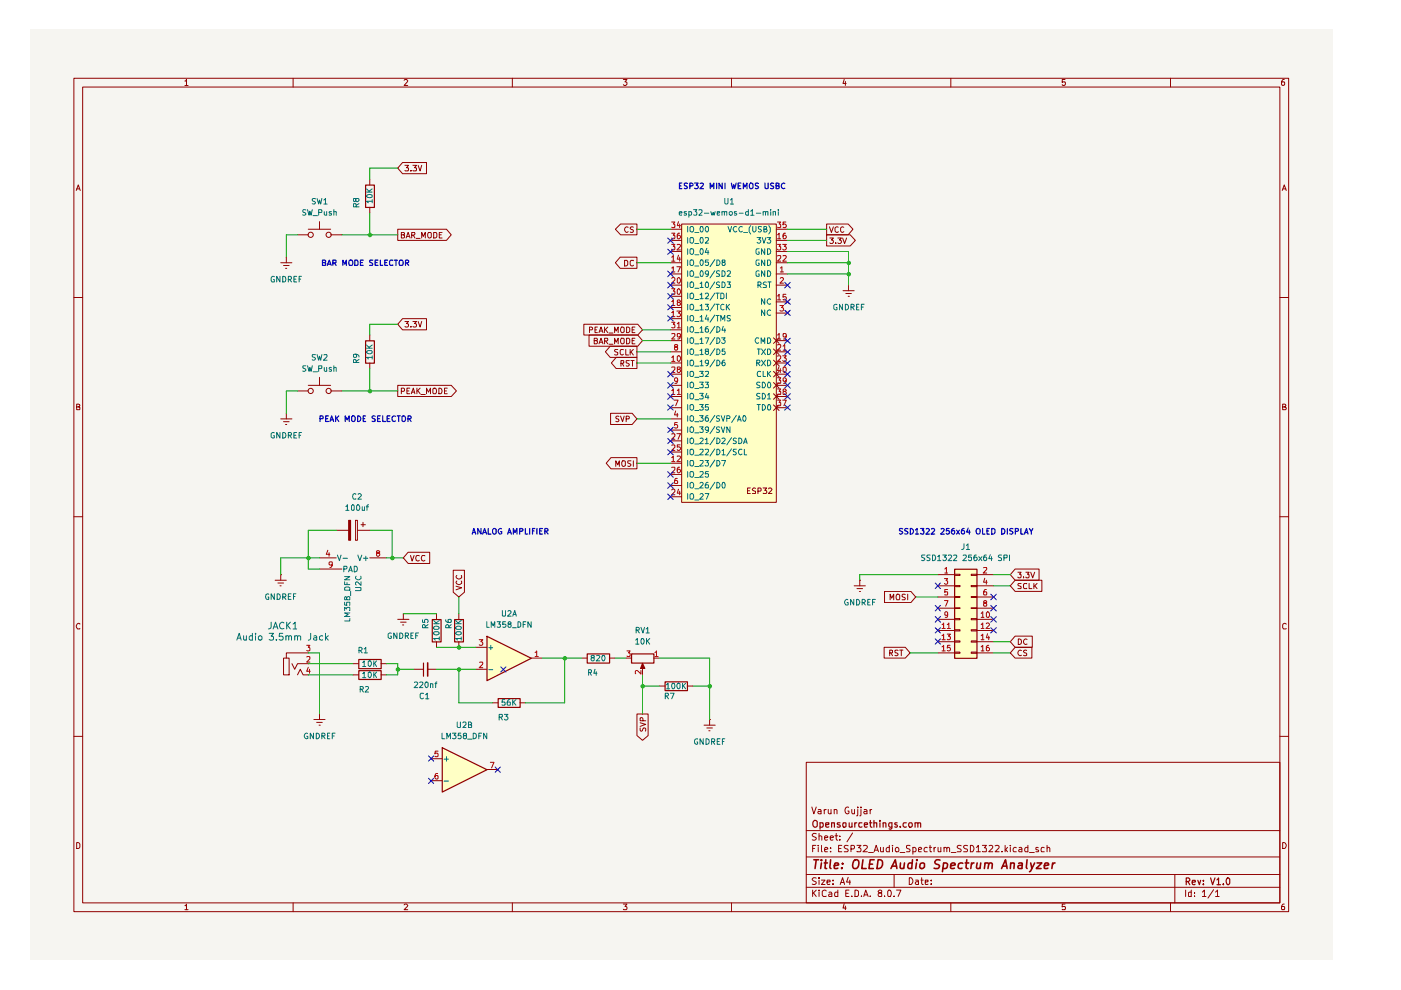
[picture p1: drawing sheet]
<svg xmlns="http://www.w3.org/2000/svg" width="297mm" height="210mm" viewBox="0 0 297 210" stroke-linecap="round" stroke-linejoin="round" font-family="sans-serif">
<path d="M6.3 6.4h276.2v197.1h-276.2z" fill="#f6f5f1"/>
<g fill="none" stroke="#900000" stroke-width=".21">
<path d="M15.7 16.6h257.5v176.7h-257.5zM17.5 18.5h253.9v172.9h-253.9zM39.2 17.2h.2l.1-.4v1.3M39.2 18.1h.7M62.1 16.6v1.9M85.7 17l.2-.2h.3l.2 .3-.7 1h.7M108.6 16.6v1.9M132.2 16.8h.7l-.4 .6 .4 .1v.4l-.2 .2h-.4l-.1-.2M155.1 16.6v1.9M179 16.8l-.3 .9h.7M179.2 17.3v.8M201.6 16.6v1.9"/>
<path d="M225.8 16.8h-.6v.6h.6l.1 .1-.1 .5-.4 .1-.2-.2M248.2 16.6v1.9M272.3 16.8h-.3a.93 .93 0 0 0-.2 1.2h.5l.1-.5-.1-.1h-.5l-.1 .1M16.2 40.4l.4-1.2 .4 1.2M16.3 40h.5M271.9 40.4l.4-1.2 .4 1.2M272 40h.6M15.7 63.1h1.8M271.4 63.1h1.8M16.3 86.3h.4l.2-.3-.1-.2-.5-.1v1.2h.5l.1-.5-.2-.1M271.9 86.3l.6-.1v-.4l-.6-.1v1.2h.6l.2-.4-.3-.2M15.7 109.6h1.8"/>
<path d="M271.4 109.6h1.8M16.9 132.3l-.1-.1a.66 .66 0 0 0-.6 .4 .66 .66 0 0 0 .2 .7h.5M272.7 132.3l-.4-.1-.4 .3v.6l.2 .2h.6M15.7 156.1h1.8M271.4 156.1h1.8M16.3 178.6h.3l.3 .4v.6l-.3 .3h-.3zM170.9 161.6h100.5v29.8h-100.5zM170.9 176.1h100.5M172.1 171.1l.5 1.5 .5-1.5M172.3 179.9h.4M173 179.2h-.7v1.4M173.1 176.8l-.6-.1-.3 .3 .1 .3 .7 .2 .1 .2a.51 .51 0 0 1-.4 .4 .51 .51 0 0 1-.5 0"/>
<path d="M173.5 179.2v.1M173.5 171.7l.4-.1 .2 .2v.8M173.5 179.7v.9M173.7 177.3l.3-.1 .2 .2v.7M173.7 176.7v1.4M174.1 172h-.6l-.1 .2 .3 .4 .4-.1M174.2 179.2v1.2l.1 .2M174.8 171.6v1M174.8 177.6l.7-.1-.1-.2-.4-.1-.2 .2 .1 .7h.5M175.2 171.6l-.4 .3M175.6 171.6v.7a.36 .36 0 0 0 .6 .2v-.1M176 177.6l.7-.1-.1-.2-.4-.1-.2 .2 .1 .7h.5"/>
<path d="M176.1 179.7v.2M176.2 171.6v1M176.9 171.7l.4-.1 .2 .2v.8M176.9 171.6v1M177 177.2h.6M177.3 176.7v1.2l.3 .2M177.8 179.9h.5M178.1 178v.1M178.1 177.3v.1M178.5 179.2h-.7v1.4h.7M179.8 179.3h-.7l-.1 .4 .2 .2 .5 .1 .1 .3-.1 .3h-.7M179.9 171.2a.65 .65 0 0 0-.8 .6 .65 .65 0 0 0 .8 .7l.1-.5h-.3"/>
<path d="M180.6 171.6l.1 .9 .3 .1 .2-.2M180.8 176.6l-1.2 1.9M181.2 171.6v1M181.7 179.2h.8l-.5 .5h.3l.2 .3v.5h-.8M181.9 171.6v1.2l-.3 .2M181.9 171.1v.2M182.5 171.6v1.2l-.2 .2M182.5 171.1v.2M183 179.3h.8l.1 .4-.9 .9h.9M183.2 171.7l.4-.1 .2 .2v.8M183.8 172h-.6l-.1 .2 .2 .4 .5-.1M184.5 171.6v1"/>
<path d="M184.8 171.6l-.3 .1v.2M186.7 179.7l.1 .9 .5-.1M187.3 179.7v.9M188.6 179.2v1.4h-.6l-.1-.3 .1-.5 .2-.1h.4M189.2 179.2v.1M189.2 179.7v.9M193 179.3h-.8v.4l.6 .3 .2 .3-.2 .3h-.6M193.5 179.7h.5a.59 .59 0 0 1 .1 .9h-.6M193.5 179.7v1.4M196.6 179.7h-.4a.59 .59 0 0 0-.1 .9h.5M197 179.7h.5M197.2 179.2v1.2l.1 .2h.2"/>
<path d="M198 179.7v.9M198.4 179.7l-.4 .1v.2M198.9 179.7l.1 .9 .5-.1M199.5 179.7v.9M200.2 179.8v-.1a.36 .36 0 0 1 .5 .2v.7M200.2 179.7v.9M200.7 179.9l.2-.2h.4v.9M203.8 179.3h-.8l-.1 .4 .7 .3 .2 .3-.2 .3h-.7M205.1 179.3h-.7l-.1 .4 .3 .2 .4 .1 .1 .3-.1 .3h-.7M205.7 179.2a.76 .76 0 0 1 .8 .5 .76 .76 0 0 1-.3 .9h-.5zM207 179.7l.4-.5v1.4M208.3 179.2h.8l-.4 .5 .4 .2v.6h-.8"/>
<path d="M209.7 179.3l.5-.1a.36 .36 0 0 1 .2 .6l-.8 .8h.9M211 179.3l.6-.1 .2 .3v.3l-.8 .8h.8M213.1 179.2v1.4M213.6 179.7l-.5 .6M214.2 179.2v.1M214.2 179.7v.9M215.5 179.7h-.4a.59 .59 0 0 0-.1 .9h.5M216.1 179.7h.4l.2 .2v.7h-.6l-.1-.3 .7-.3M217.9 179.2v1.4l-.6-.1a.6 .6 0 0 1 .2-.8h.4M220.1 179.7h-.5v.4l.6 .2-.1 .3h-.5M221.4 179.7h-.4l-.3 .3 .1 .6h.6M222 179.8l.2-.1h.3l.1 .9"/>
<path d="M222 179.2v1.4M271.9 178.6a.65 .65 0 0 1 .8 .7 .65 .65 0 0 1-.8 .6zM39.2 192h.2l.1-.3v1.2M39.2 192.9h.7M62.1 191.4v1.9M85.7 191.9l.2-.2h.3l.2 .2-.7 1h.7M108.6 191.4v1.9M132.2 191.7h.7l-.4 .5 .4 .2v.3l-.1 .2-.6-.1M155.1 191.4v1.9M170.9 188.1h100.5M170.9 185.4h100.5M170.9 181.7h100.5"/>
<path d="M172.3 188.7v1.4M172.5 189.3l.6 .8M173.1 186.2l-.6-.1-.3 .3 .3 .4 .6 .3a.51 .51 0 0 1-.4 .4 .51 .51 0 0 1-.5 0M173.1 188.7l-.8 .8M173.7 188.7v.2M173.7 186.1v.2M173.7 186.6v.9M173.7 189.1v1M174.2 186.6h.7l-.7 .9h.7M174.8 180.2l.7-.2-.1-.3h-.4l-.2 .2 .1 .7h.5M175.2 188.9l-.4-.2-.5 .4 .1 .8 .2 .2 .6-.1M175.3 187l.7-.1-.1-.3h-.5l-.1 .2 .1 .7h.5"/>
<path d="M175.8 189.2l.4-.1 .2 .3v.7h-.6l-.1-.4 .7-.2M176.1 180.5v.1M176.6 187.4v.1M176.6 186.6v.2M177.6 188.7v1.4h-.6v-.9h.6M178.1 187.5l.5-1.4 .5 1.4M178.3 187.1h.6M179 191.6l-.3 .9h.7M179.2 192.1v.8M179.3 189.4h.5M179.8 186l-.3 1h.8M180 188.7h-.7v1.4h.7"/>
<path d="M180.2 186.6v.9M180.4 180h.5l.2-.2a.36 .36 0 0 0-.2-.6h-.5v1.4M180.6 190v.1M181.3 188.7h.3l.4 .4v.6l-.2 .4h-.5zM182.6 190v.1M183.1 190.1l.5-1.4 .5 1.4M183.2 189.7h.7M184.1 180.8h1.1M184.5 190v.1M185.3 180.6l.5-1.4 .5 1.4M185.4 180.3h.7M186.4 189.3l-.2-.3 .2-.3 .5 .1v.3l-.7 .5 .2 .5h.5v-.6l-.2-.2"/>
<path d="M187.5 190v.1M188.2 189l.3-.3a.78 .78 0 0 1 .6 .6 .78 .78 0 0 1-.3 .8l-.5-.1zM189.6 190v.1M189.6 185.4v2.7M190.1 188.7h.9l-.6 1.4M190.8 180.8h1.1M192.8 186.1a.72 .72 0 0 1 .8 .7 .72 .72 0 0 1-.8 .7zM194.1 186.6h.5l.1 .9M194.7 186.9h-.4l-.2 .3 .2 .3h.4M194.7 180.2l.7-.2-.2-.3h-.4l-.1 .7 .1 .2h.5M195.2 186.6h.5M195.4 186.1v1.2l.3 .2"/>
<path d="M196.2 187l.6-.1v-.3h-.6v.9h.6M197.4 187.4v.1M197.4 186.6v.2M201.6 191.4v1.9M201.7 180.8h1M207 180.6h.9M212.4 180.5v.1M213.2 180.1l.4 .5M218.3 180.8h1M225.8 191.7h-.6v.6l.6-.1 .1 .2-.1 .5-.6-.1M248.2 191.4v1.9M249.1 185.4v6"/>
<path d="M251.4 188.7v1.4M252.6 188.7v1.4h-.5l-.1-.8 .2-.2 .4 .1M253.2 190v.1M253.2 189.2v.2M254.9 189.1l.5-.4v1.4M254.9 190.1h.8M257.3 188.6l-1.2 1.8M257.7 189.1l.4-.4v1.4M257.7 190.1h.8M272.3 191.7h-.3a.93 .93 0 0 0-.2 1.2h.5l.1-.5-.1-.2h-.5l-.1 .2"/>
<circle cx="190.2" cy="180.2" r=".44"/>
</g>
<g fill="none" stroke="#900000" stroke-width=".25">
<path d="M172.7 173.9l.6 .3v.9l-.6 .3a.89 .89 0 0 1 0-1.5zM173.9 175.3h.6v-.8h-.6v1.3M175 174.9l.7-.1v-.3h-.6l-.1 .1 .1 .7h.6M176.3 174.5h.6v.9M176.3 174.5v.9M178.1 174.5h-.5l-.1 .1 .6 .4v.3h-.6M178.8 174.5h.6v.7l-.3 .2-.4-.3zM180 174.5v.8l.4 .1 .2-.2M180.6 174.5v.9M181.2 174.5v.9M181.7 174.5h-.3l-.2 .2M182.8 174.5h-.6l-.1 .2 .1 .6h.6"/>
<path d="M183.3 174.9l.6-.1v-.3h-.6v.1v.7h.6M184.4 174.5h.5M184.5 173.9v1.2l.4 .3M185.3 174.5h.6v.9M185.3 173.9v1.5M186.6 173.9v.2M186.6 174.5v.9M187.2 174.5h.5l.1 .9M187.2 174.5v.9M189.1 175.3l-.4 .1-.3-.3 .2-.6h.5v1.1l-.3 .2-.3-.1M190.2 174.5h-.4l-.1 .1 .2 .3 .3 .1v.3h-.5M190.9 175.2v.2"/>
<path d="M192.2 174.5h-.6l-.1 .2v.4l.2 .3 .5-.1M192.7 174.5h.6l.1 .6-.2 .3h-.3l-.2-.3zM194 174.5h.5l.1 .9M194 174.5v.9M194.6 174.6l.1-.1h.4l.1 .9M251.5 186.9h.5l.3-.3v-.2l-.3-.3h-.5v1.5M251.8 186.9l.5 .7M252.8 187.1l.6-.1v-.4h-.5l-.1 .2 .1 .7h.5M254 186.6l.3 1 .3-1M255.1 187.4v.2M255.1 186.6v.2M256.7 186.1l.4 1.5 .5-1.5"/>
<path d="M258 186.6l.4-.5v1.5M258 187.6h.8M259.4 187.4v.2M260.1 186.2l.4-.1 .2 .3v.8l-.2 .4a.84 .84 0 0 1-.4-1.4z"/>
</g>
<g fill="none" stroke="#900000" stroke-width=".34">
<path d="M172.6 182.3h1M173.1 182.3l-.3 1.8M174.2 182.3v.2M174.2 183l-.2 1.1M174.8 183h.6M175.1 182.3l-.2 1.8h.4M176.1 182.3l-.2 1.6 .3 .2M176.9 183.6l.9-.2-.1-.4h-.7l-.1 .9 .1 .2h.6M178.5 184v.1M178.6 183v.2M181 182.5a.6 .6 0 0 1 1 0 1.3 1.3 0 0 1-.5 1.6h-.6a1.42 1.42 0 0 1 .1-1.6zM183 182.3l-.3 1.8h.9"/>
<path d="M184.3 183.2h.7M185.3 182.3h-.8l-.3 1.8h1M186.2 182.3h.4a1 1 0 0 1 .5 1.2 1 1 0 0 1-1.2 .6zM188.9 184.1l.9-1.8 .4 1.8M189.1 183.6h1M190.9 183v1.1h.4l.3-.1M191.8 183l-.2 1.1M193.4 183h-.7l-.3 .8 .3 .3h.6M193.5 182.3l-.2 1.8M194.3 183l-.2 1.1M194.4 182.3v.2M195.2 183.1l.3-.1 .5 .1v.7l-.3 .3h-.4l-.2-.1z"/>
<path d="M199.3 182.4l-.7-.1-.4 .4 .2 .4 .7 .4 .1 .1-.1 .4-.3 .1h-.8M200.1 183h.5l.2 .1v.7l-.4 .3h-.5M200.1 183l-.3 1.8M201.6 183.6l.9-.2-.1-.4a.6 .6 0 0 0-.8 .2v.9h.8M204.1 183a.65 .65 0 0 0-.9 .3v.7l.3 .1h.5M204.6 183h.8M205 182.3l-.2 1.6 .4 .2M206 183l-.2 1.1M206.5 183h-.3l-.2 .3M207.2 183l-.1 1.1h.4l.4-.1M207.9 183l-.1 1.1M208.8 183.1l.1-.1a.48 .48 0 0 1 .7 .2l-.1 .9"/>
<path d="M208.9 183l-.2 1.1M209.6 183.2l.3-.2h.4v1.1M212.3 184.1l.9-1.8 .3 1.8M212.6 183.6h.8M214.3 183.1l.3-.1h.5l-.1 1.1M214.3 183l-.1 1.1M216 183h.7v1.1M216.7 183.4l-.8 .2a.36 .36 0 0 0 .2 .5h.6M217.8 182.3l-.2 1.6 .2 .2M218.5 183l.3 1.1M219.4 183l-.9 1.7-.2 .1M219.9 183h1l-1.2 1.1h1"/>
<path d="M221.4 183.6l.9-.2-.1-.4h-.6l-.2 .9 .2 .2h.6M223.2 183l-.2 1.1M223.7 183h-.3l-.2 .3"/>
</g>
<g fill="#ffffc5">
<path d="M144.5 47.5h20.1v59h-20.1z"/>
<path d="M202.4 120.7h4.7v18.8h-4.7z"/>
<path d="M103.2 134.9l9.4 4.6-9.4 4.8z"/>
<path d="M93.7 158.5l9.5 4.7-9.5 4.7z"/>
</g>
<path d="M76.1 139.8h4.7v2h-4.7zM202.4 120.7h4.7v18.9h-4.7zM76.1 142.2h4.7v1.9h-4.7zM141 144.6h4.8v1.8h-4.8z" fill="none" stroke="#900000" stroke-width=".25"/>
<g fill="none" stroke="#900000" stroke-width=".21">
<path d="M130.5 48.6l1.1-1.1h3.4v2.3h-3.4zM131.5 54.5h3.5v2.4h-3.5l-1-1.2zM132.4 55.2h.5l.2 .3v.5l-.3 .4h-.4zM133.2 48.2h-.5l-.3 .4 .3 .6 .2 .1 .3-.2M134.3 48.2l-.4-.1-.3 .2 .3 .4 .4 .2v.2l-.2 .2-.5-.1M134.3 55.3l-.5-.1-.2 .3 .1 .7 .2 .2 .4-.2M142.2 58.1h2.3M142.2 55.7h2.3M142.2 51h2.3M142.2 53.3h2.3M142.2 48.6h2.3M144.5 47.5h20.1v59h-20.1z"/>
<path d="M164.6 58.1h2.4M164.6 55.7h2.4M164.6 51h2.4M164.6 53.3h2.4M164.6 48.6h2.4M175.3 47.5h4.5l1 1.1-1 1.2h-4.5zM175.3 49.8h5l1.1 1.2-1.1 1.2h-5zM175.9 48.1l.4 1.2 .4-1.2M175.9 50.5h.8l-.4 .4 .3 .1 .1 .4-.3 .2h-.3l-.2-.1M177.2 51.5v.1M177.6 50.5h.8l-.4 .4 .3 .1 .1 .4-.3 .2h-.3l-.2-.1M177.7 48.2a.45 .45 0 0 0-.7 .1l.1 .8 .3 .2 .3-.2"/>
<path d="M178.6 50.5l.5 1.1 .4-1.1M178.9 48.2l-.3-.1-.4 .2 .1 .8 .3 .2 .3-.2M123.8 68.7h11.4l1 1.2-1 1.1h-11.4zM124.9 71h10.3l1 1.2-1 1.2h-10.3zM125 69.9h.5l.1-.1v-.4l-.6-.1v1.2M126 72.2h.5l.2-.3-.2-.2h-.5v1.2h.5l.2-.2v-.3l-.3-.2M126.2 69.9h.3M126.7 69.3h-.5v1.2h.5M127 72.9l.4-1.2 .4 1.2M127 70.5l.4-1.2 .4 1.2M127.2 72.6h.5M127.2 70.2h.5"/>
<path d="M128.2 72.3l.6-.1v-.5h-.6v1.2M128.2 69.3v1.2M128.4 69.8l.5 .7M128.4 72.3l.5 .6M128.9 69.3l-.7 .7M129.1 73h.9M129.1 70.6h.9M129.4 73.4h5.6v2.4h-5.6l-1-1.2zM130.3 72.9v-1.2l.3 .9 .5-.9v1.2M130.3 70.5v-1.2l.3 .9 .5-.9v1.2M130.6 75.8h4.4v2.3h-4.4l-1-1.1zM131 74.1h-.5l-.2 .2 .2 .3 .5 .2v.3l-.2 .2-.5-.1"/>
<path d="M131.7 77h.5v-.5h-.5v1.1M131.7 71.7h.5l.1 .2v.8l-.5 .2a.86 .86 0 0 1-.1-1.2zM131.8 69.3l.5 .2v.9l-.5 .1a.78 .78 0 0 1 0-1.2zM131.9 77l.3 .6M132.2 74.2l-.5-.1-.2 .2 .1 .8 .2 .2 .4-.2M132.7 74.1v1.2h.6M132.8 71.7h.5l.2 .3v.6l-.3 .3h-.4zM132.8 69.3h.4l.3 .3v.7l-.3 .2h-.4zM133.4 76.5h-.6v.4l.6 .4-.2 .3h-.4M133.6 74.1v1.2M133.8 74.6l.5 .7M133.8 76.5h.7"/>
<path d="M134 72.2h.5M134 69.9h.5M134.1 76.5v1.1M134.3 74.1l-.7 .7M134.6 71.7h-.6v1.2h.6M134.6 69.3h-.6v1.2h.6M142.2 62.8h2.3M142.2 60.5h2.3M142.2 77h2.3M142.2 67.6h2.3M142.2 65.2h2.3M142.2 72.2h2.3"/>
<path d="M142.2 74.6h2.3M142.2 79.3h2.3M142.2 69.9h2.3M164 71.6l1.2 1.2M164 74l1.2 1.2M164 76.4l1.2 1.2M164 78.7l1.2 1.2M164.6 60.5h2.4M164.6 66.4h2.4M164.6 77h2.4M164.6 64h2.4M164.6 72.2h2.4"/>
<path d="M164.6 74.6h2.4M164.6 79.3h2.4M165.2 71.6l-1.2 1.2M165.2 74l-1.2 1.2M165.2 76.4l-1.2 1.2M165.2 78.7l-1.2 1.2M166.6 66l.7 .7M166.6 63.7l.7 .6M167.3 66l-.7 .7M167.3 63.7l-.7 .6M178.7 61.6h2.4M179.3 62.2h1.2"/>
<path d="M179.8 62.8h.3M179.9 60.5h.1M179.9 60.5v1.1M129.5 87.6h4.5l1 1.2-1 1.2h-4.5zM129.5 97h5.5v2.4h-5.5l-1-1.2zM130.6 98.9v-1.2l.4 .9 .3-.9v1.2M131.2 88.3h-.6v.4l.5 .2 .1 .3-.2 .2-.4-.1M131.6 88.2l.4 1.2 .3-1.2M132 97.7h.4l.2 .2v.8l-.5 .2a.86 .86 0 0 1-.1-1.2zM132.8 88.8h.5v-.5l-.5-.1v1.2M133.8 97.7l-.7 .1v.3l.7 .5-.3 .3-.4-.1M134.3 97.7v1.2"/>
<path d="M142.2 88.8h2.3M142.2 91.2h2.3M142.2 84.1h2.3M142.2 98.2h2.3M142.2 95.8h2.3M142.2 93.5h2.3M142.2 86.4h2.3M142.2 81.7h2.3M164 85.9l1.2 1.1M164 83.5l1.2 1.2M164 81.1l1.2 1.2M164.6 84.1h2.4"/>
<path d="M164.6 86.4h2.4M164.6 81.7h2.4M165.2 85.9l-1.2 1.1M165.2 83.5l-1.2 1.2M165.2 81.1l-1.2 1.2M67.7 118.3h3.6M71.3 112.4h2.6M73.9 110.3h.4v4.3h-.4zM75.4 110.3h.4v4.3h-.4zM75.8 112.4h2.6M76.5 111.3h1M77 110.7v1"/>
<path d="M78.4 118.3h3.6M142.2 105.3h2.3M142.2 100.6h2.3M142.2 103h2.3M158.5 104.1h.4M159.1 103.5h-.6v1.1h.6M160.2 103.5h-.4l-.3 .2 .1 .3 .6 .2v.4h-.7M160.7 104.1h.5l.2-.1v-.4l-.2-.1h-.5v1.1M161.8 103.5h.8l-.5 .5 .5 .1v.4l-.2 .1h-.6M163 103.6l.4-.1 .3 .3-.8 .8h.8M58.3 123h2.4M58.9 123.6h1.2"/>
<path d="M59.4 124.2h.2M59.5 121.8h.1M59.5 121.8v1.2M60.1 139.5h1.2v3.6h-1.2zM65.4 138.4h-4.7v1.1M65.4 138.4h.1M67.7 120.6h4.8M181.1 124.2h2.4M181.7 124.8h1.2M182.2 125.4h.3M182.3 123h.1M182.3 123v1.2"/>
<path d="M187.5 137.2h4.4l1.1 1.2-1.1 1.1h-4.4zM187.5 125.4h5.6l1 1.2-1 1.2h-5.6zM188.6 138.4h.5l.1-.5-.6-.1v1.2M188.7 127.2v-1.2l.4 .8 .4-.8v1.2M188.9 138.4l.3 .6M190.2 126l.6 .2v.8l-.2 .2h-.4a.86 .86 0 0 1 0-1.2zM190.4 137.9h-.7v.4l.7 .4-.2 .3-.5-.1M190.8 137.8h.6M191.1 137.8v1.2M191.9 126.1l-.5-.1-.1 .2v.3l.6 .3-.1 .4h-.5M192.4 126v1.2M198.9 124.2h3.5"/>
<path d="M198.9 121.8h3.5M198.9 131.3h3.5M198.9 133.7h3.5M198.9 136.1h3.5M198.9 138.4h3.5M198.9 126.6h3.5M198.9 128.9h3.5M202.4 138.3h1.1v.2h-1.1zM202.4 135.9h1.1v.2h-1.1zM202.4 133.5h1.1v.3h-1.1zM202.4 131.1h1.1v.3h-1.1zM202.4 128.9h1.1v.1h-1.1z"/>
<path d="M202.4 126.5h1.1v.2h-1.1zM202.4 124.1h1.1v.3h-1.1zM202.4 121.8h1.1v.2h-1.1zM205.9 138.3h1.2v.2h-1.2zM205.9 135.9h1.2v.2h-1.2zM205.9 133.5h1.2v.3h-1.2zM205.9 131.1h1.2v.3h-1.2zM205.9 128.9h1.2v.1h-1.2zM205.9 126.5h1.2v.2h-1.2zM205.9 124.1h1.2v.3h-1.2zM205.9 121.8h1.2v.2h-1.2zM207.1 124.2h3.6"/>
<path d="M207.1 121.8h3.6M207.1 131.3h3.6M207.1 133.7h3.6M207.1 136.1h3.6M207.1 138.4h3.6M207.1 126.6h3.6M207.1 128.9h3.6M215.2 134.9h3.7v2.3h-3.7l-1-1.1zM215.2 123h5.7v2.4h-5.7l-1-1.2zM215.2 120.6h5.1v2.4h-5.1l-1-1.2zM215.2 137.2h3.6v2.3h-3.6l-1-1.1zM215.8 121.3h.7l-.3 .5h.3v.5l-.2 .2h-.3l-.2-.2"/>
<path d="M215.9 135.5l.6 .1 .1 .4-.1 .5-.3 .2h-.3zM216.5 123.7h-.5l-.2 .2 .2 .3 .5 .2v.3l-.7 .1M216.6 137.9a.55 .55 0 0 0-.8 .5 .55 .55 0 0 0 .8 .5M217 122.3v.2M217.5 121.3h.7l-.4 .5h.4v.5l-.2 .2h-.3l-.2-.2M217.7 123.8l-.5-.1-.2 .3 .1 .7h.6M217.7 137.9l-.4-.1-.3 .3 .3 .3 .4 .2v.3h-.7M217.8 135.6a.55 .55 0 0 0-.8 .5 .55 .55 0 0 0 .8 .5M218.2 123.7v1.1h.6M218.5 121.3l.4 1.2 .5-1.2M219.2 123.7v1.1M219.4 124.2l.5 .6"/>
<path d="M219.9 123.7l-.7 .7M61.9 140.7l.6 1.2 .6-1.2h2.3M63.1 143.1l.6-1.2 .6 1.2h1.1M65.4 140.7h.1M65.4 143.1h.1M66.5 152.6h2.4M67.1 153.2h1.2M67.6 153.8h.3M67.7 151.4h.1M67.7 151.4v1.2M74.8 143.1h1.2M74.8 140.7h1.2"/>
<path d="M80.8 143.1h1.2M80.8 140.7h1.2M135 151.4h2.4v4.6l-1.2 1-1.2-1zM135.7 154.3v.6l.2 .1 .3-.1 .2-.6h.3l.2 .2-.1 .5M135.7 153.2l1.2 .4-1.2 .4M136.2 140.6l.5 1.1h-.9zM136.2 141v.9M136.3 152.8l-.1-.6h-.5v.6h1.2M139.8 145.5h1.2M145.7 145.5h1.2M149.3 153.8h2.3M149.9 154.3h1.1"/>
<path d="M150.3 154.9h.2M150.5 152.6h.1M150.5 152.6v1.2"/>
</g>
<path d="M74.1 110.3v4.3" fill="none" stroke="#900000" stroke-width=".42"/>
<g fill="none" stroke="#006f70" stroke-width=".21">
<path d="M145.8 48v1.2M145.8 50.4v1.2M145.8 52.7v1.2M145.8 55.1v1.2M145.8 57.4v1.2M145.8 59.8v1.2M146.3 55.3l.2-.2h.4a.86 .86 0 0 1-.1 1.2l-.5-.2zM146.3 57.6l.5-.2a.86 .86 0 0 1 .1 1.2h-.4l-.2-.2zM146.3 59.9l.5-.1a.86 .86 0 0 1 .1 1.2h-.4l-.2-.2zM146.3 52.9l.2-.2h.4a.86 .86 0 0 1-.1 1.2l-.5-.1zM146.3 48.2l.5-.2a.65 .65 0 0 1 .3 .7 .65 .65 0 0 1-.5 .5l-.3-.2zM146.3 50.5l.2-.1h.4a.86 .86 0 0 1-.1 1.2l-.5-.2z"/>
<path d="M147.3 56.4h.9M147.3 58.8h.9M147.3 54h.9M147.3 49.3h.9M147.3 51.6h.9M148.5 55.2l.1-.1a.59 .59 0 0 1 .5 .4 .59 .59 0 0 1-.1 .6l-.2 .2-.3-.2zM148.5 52.8l.1-.1a.59 .59 0 0 1 .5 .4 .59 .59 0 0 1-.1 .7l-.2 .1-.3-.1zM148.5 48.1l.3-.1a.69 .69 0 0 1-.1 1.2l-.3-.4zM148.5 50.5l.1-.1a.59 .59 0 0 1 .5 .3 .59 .59 0 0 1-.1 .7l-.2 .2-.3-.2zM148.7 57.4a.75 .75 0 0 1 .2 1.2h-.3l-.2-.4 .1-.6zM149.5 50.5h.7v.4l-.7 .7h.7M149.7 59.9l.2-.1 .3 .2v.8l-.2 .2h-.3l-.2-.5z"/>
<path d="M149.7 48.1l.2-.1 .3 .3v.6l-.3 .3-.2-.1-.2-.3zM149.9 52.7l-.4 .8h.8M150.1 53.1v.8M150.2 55.1h-.6l-.1 .5h.7v.5l-.2 .2h-.3l-.2-.2M150.2 57.9v.2l-.4 .1-.2-.1-.1-.4 .3-.3 .4 .2v.7l-.2 .3h-.3M151.6 55l-1.1 1.6M151.6 57.4l-1.1 1.5M151.6 59.8l-1.1 1.5M152 55.1h.4a.66 .66 0 0 1 .2 .8 .66 .66 0 0 1-.6 .4zM152.6 57.5h-.6v.4l.5 .2 .1 .3-.1 .2h-.6M152.6 59.9h-.6v.4l.5 .2 .1 .3-.1 .2h-.6M153.1 57.4a.66 .66 0 0 1 .6 .4 .66 .66 0 0 1-.2 .8h-.4z"/>
<path d="M153.1 59.8a.66 .66 0 0 1 .6 .4 .66 .66 0 0 1-.2 .8h-.4zM153.3 55.6l-.2-.2 .1-.3h.5v.4l-.5 .1-.1 .2v.2l.2 .3 .5-.3-.1-.4h-.2M154.2 57.6l.1-.2h.4l.2 .2v.3l-.7 .7h.7M154.2 59.8h.7l-.4 .5 .4 .1v.5h-.7M154.3 48l.5 1.2 .3-1.2M156.2 48.1h-.5l-.3 .4 .3 .6 .3 .1 .2-.2M157.4 48.1h-.5l-.3 .4 .3 .6 .2 .1 .3-.2M157.6 49.3h.9M159.2 47.8l-.4 .5v.8l.4 .5M159.6 48v.9l.3 .3 .4-.3v-.9M160.5 50.4h.8l-.4 .4 .3 .1 .1 .4-.3 .3h-.3l-.2-.2M161 57.5l-.4-.1-.3 .3v.6l.1 .3h.6v-.5h-.2"/>
<path d="M161 55.1h-.6l-.1 .3v.6l.1 .2h.6v-.4h-.2M161 52.7h-.6l-.1 .3v.6l.1 .2h.6v-.4h-.2M161.5 48.1h-.7v.3l.7 .5-.3 .3-.4-.1M161.6 50.4l.4 1.2 .4-1.2M162 48.6l.5-.1v-.4l-.5-.1v1.2h.4l.2-.4-.3-.2M162.1 57.4v1.2l-.6-1.2v1.2M162.1 55.1v1.2l-.6-1.2v1.2M162.1 52.7v1.2l-.6-1.2v1.2M162.5 59.9l-.4-.1-.3 .2 .1 .3 .6 .2v.4l-.7 .1M162.6 50.4h.8l-.4 .4 .3 .1v.6l-.5 .1-.2-.2M162.7 57.4a.66 .66 0 0 1 .7 .4 .66 .66 0 0 1-.2 .8h-.5zM162.7 55.1h.5a.66 .66 0 0 1 .2 .8 .66 .66 0 0 1-.7 .4z"/>
<path d="M162.7 52.7h.5a.66 .66 0 0 1 .2 .8 .66 .66 0 0 1-.7 .4zM162.8 59.8h.7M163 47.8l.3 .5v.8l-.3 .5M163.2 59.8v1.2M145.8 62.1v1.2M145.8 64.5v1.2M145.8 66.9v1.2M145.8 69.3v1.1M145.8 71.6v1.2M145.8 74v1.2M145.8 76.4v1.2M145.8 78.7v1.1"/>
<path d="M146.3 76.5l.2-.1h.4a.86 .86 0 0 1-.1 1.2l-.5-.2zM146.3 67.1l.5-.2a.65 .65 0 0 1 .3 .7 .65 .65 0 0 1-.5 .5l-.3-.2zM146.3 64.7l.5-.2a.65 .65 0 0 1 .3 .7 .65 .65 0 0 1-.5 .5l-.3-.2zM146.3 78.9l.2-.2h.4l.2 .4-.2 .7h-.4l-.2-.1zM146.3 71.8l.2-.2h.4a.86 .86 0 0 1-.1 1.2l-.5-.2zM146.3 62.3l.5-.2a.86 .86 0 0 1 .1 1.2h-.4l-.2-.1zM146.3 69.4l.5-.1a.65 .65 0 0 1 .3 .6 .65 .65 0 0 1-.5 .5l-.3-.1zM146.3 74.2l.2-.2h.4a.86 .86 0 0 1-.1 1.2l-.5-.2zM147.3 77.6h.9M147.3 68.2h.9M147.3 65.8h.9M147.3 61.1h.9"/>
<path d="M147.3 72.9h.9M147.3 63.5h.9M147.3 70.5h.9M147.3 75.3h.9M148.3 78.7h.8l-.4 .5 .4 .1-.1 .5h-.7M148.4 76.7l.4-.3v1.2M148.4 67.2l.4-.3v1.2M148.4 64.9l.4-.4v1.2M148.4 60.1l.4-.3v1.2M148.4 72l.4-.4v1.2M148.4 62.5l.4-.4v1.2M148.4 69.6l.4-.3v1.1"/>
<path d="M148.4 74.3l.4-.3v1.2M148.4 77.6h.7M148.4 68.1h.7M148.4 65.7h.7M148.4 61h.7M148.4 72.8h.7M148.4 63.3h.7M148.4 70.4h.7M148.4 75.2h.7M149.5 64.5h.7l-.3 .4 .3 .2v.5h-.7M149.5 78.8h.7v.4l-.7 .6h.7M149.5 71.6h.8l-.5 1.2"/>
<path d="M149.5 62.3l.2-.2h.3l.2 .2v.4l-.7 .6h.7M149.8 74.5l-.3-.3 .2-.2h.4l.1 .3-.7 .4v.2l.3 .3 .4-.2v-.4l-.2-.1M149.9 66.8l-.4 .8h.8M150.1 69.3h-.2a.73 .73 0 0 0-.1 1.1h.4v-.6l-.4-.1-.3 .2M150.1 67.3v.8M150.2 76.9l-.1 .1h-.4l-.2-.1v-.4l.2-.1 .5 .1v.7l-.2 .3-.3 .1M151.6 76.3l-1.1 1.5M151.6 66.8l-1.1 1.5M151.6 64.4l-1.1 1.6M151.6 71.5l-1.1 1.6M151.6 62.1l-1.1 1.6M151.6 69.2l-1.1 1.5"/>
<path d="M151.6 73.9l-1.1 1.5M151.8 66.9h.7M151.8 64.5h.7M151.8 62.1h.7M152 76.4h.4a.66 .66 0 0 1 .2 .7 .66 .66 0 0 1-.6 .5zM152 71.6h.4a.66 .66 0 0 1 .2 .8 .66 .66 0 0 1-.6 .4zM152 69.3a.6 .6 0 0 1 .7 .5 .6 .6 0 0 1-.7 .6zM152 74h.4a.66 .66 0 0 1 .2 .7 .66 .66 0 0 1-.6 .5zM152.1 62.1v1.2M152.1 64.5v1.2M152.1 66.9v1.2M152.8 68.1v-1.2l.4 .8 .5-.8v1.2"/>
<path d="M152.8 62.1h.4l.3 .4v.6l-.2 .2h-.5zM153 71.6h.8l-.5 .5h.4v.6l-.5 .1-.2-.2M153.3 69.2l-.2 .8h.7M153.5 64.6a.45 .45 0 0 0-.7 .2v.6a.45 .45 0 0 0 .7 .2M153.7 76.4h-.4l-.1 .2v.9h.5l.1-.5a.35 .35 0 0 0-.4-.2 .35 .35 0 0 0-.3 .2M153.7 74h-.5l-.1 .5h.6v.6l-.5 .1-.1-.2M153.7 69.7v.7M154 62.1v1.2M154 64.5v1.2M154.2 65l.5 .7M154.7 64.5l-.7 .7M154.9 67h-.7v.3l.7 .4-.3 .4-.4-.1"/>
<path d="M160.4 77l.6-.1 .1-.4-.1-.1h-.6v1.2M160.5 74h.7M160.7 60.5l.6-.1v-.5l-.6-.1v1.2M160.7 77l.4 .6M160.9 71.7l-.5-.1a.67 .67 0 0 0-.3 .7 .67 .67 0 0 0 .5 .5l.3-.2M160.9 74v1.2M161 60.5l.4 .5M161.3 78.8l-.5-.1-.3 .5 .3 .6h.5M161.4 72.8v-1.2l.4 .9 .3-.9v1.2M161.5 74l.8 1.2M161.5 76.4l.8 1.2M161.8 78.7v1.1h.5"/>
<path d="M162.1 65.7v1.2l-.6-1.2v1.2M162.1 63.3v1.2l-.6-1.2v1.2M162.3 74l-.8 1.2M162.3 76.4l-.8 1.2M162.7 71.6h.5a.66 .66 0 0 1 .2 .8 .66 .66 0 0 1-.7 .4zM162.7 74h.5a.66 .66 0 0 1 .2 .7 .66 .66 0 0 1-.7 .5zM162.7 76.4h.5a.66 .66 0 0 1 .2 .7 .66 .66 0 0 1-.7 .5zM162.7 78.7v1.1M162.9 79.2l.5 .6M163.4 65.8a.55 .55 0 0 0-.8 .5 .55 .55 0 0 0 .8 .5M163.4 63.5l-.3-.2-.5 .5 .3 .6h.5M163.4 78.7l-.7 .6"/>
<path d="M145.8 81v1.2M145.8 83.4v1.2M145.8 85.8v1.2M145.8 88.1v1.2M145.8 90.5v1.2M145.8 92.9v1.2M145.8 95.2v1.2M145.8 97.6v1.2M145.8 100v1.2M146.3 88.3l.5-.2a.65 .65 0 0 1 .3 .7 .65 .65 0 0 1-.5 .5l-.3-.1zM146.3 90.7l.5-.2a.65 .65 0 0 1 .3 .7 .65 .65 0 0 1-.5 .5l-.3-.2zM146.3 83.6l.5-.2a.86 .86 0 0 1 .1 1.2h-.4l-.2-.2z"/>
<path d="M146.3 97.8l.2-.2h.4a.86 .86 0 0 1-.1 1.2l-.5-.2zM146.3 95.4l.2-.2h.4a.86 .86 0 0 1-.1 1.2l-.5-.1zM146.3 93l.5-.1a.65 .65 0 0 1 .3 .7 .65 .65 0 0 1-.5 .5l-.3-.2zM146.3 85.9l.5-.1a.78 .78 0 0 1 0 1.2l-.5-.2zM146.3 81.2l.5-.2a.86 .86 0 0 1 .1 1.2h-.4l-.2-.2zM146.5 100h.4a.86 .86 0 0 1-.1 1.2l-.5-.2v-.8zM147.3 89.4h.9M147.3 91.8h.9M147.3 84.8h.9M147.3 98.9h.9M147.3 96.5h.9M147.3 94.1h.9"/>
<path d="M147.3 80h.9M147.3 87h.9M147.3 82.4h.9M148.3 88.1h.8l-.4 .5 .4 .2-.1 .4h-.7M148.3 90.5h.8l-.4 .4 .4 .3-.1 .4h-.7M148.3 83.4h.8l-.4 .5h.3l.1 .2-.1 .5-.7-.1M148.3 85.8h.8l-.4 .5h.3l.1 .5-.3 .2-.5-.1M148.3 81h.8l-.4 .5h.3l.1 .2-.1 .5-.7-.1M148.4 97.7l.6-.1 .1 .4-.8 .8h.8M148.4 95.3l.6-.1 .1 .4-.8 .8h.8M148.4 93l.4-.1 .3 .3-.8 .9h.8M149.5 97.6h.7l-.3 .4 .3 .1v.5l-.2 .2h-.3l-.2-.2"/>
<path d="M149.5 95.3h.7v.5l-.7 .6h.7M149.5 93.2l.4-.3v1.2M149.5 81h.7l-.3 .5 .3 .1v.5h-.7M149.5 94.1h.7M149.9 83.4l-.4 .8h.8M150.1 88.1h-.2a.73 .73 0 0 0-.1 1.2l.4-.1v-.5l-.4-.1-.3 .2M150.1 83.8v.8M150.2 91l-.2 .3h-.2l-.3-.3 .1-.4h.6v.8l-.5 .3M150.2 100h-.6l-.1 .5h.7v.5l-.2 .2h-.3l-.2-.2M150.2 85.8h-.6l-.1 .6 .6-.1 .1 .6h-.7M151.6 88.1l-1.1 1.5M151.6 90.4l-1.1 1.5"/>
<path d="M151.6 97.5l-1.1 1.6M151.6 95.2l-1.1 1.5M151.6 92.8l-1.1 1.5M152 97.6h.4a.66 .66 0 0 1 .2 .8 .66 .66 0 0 1-.6 .4zM152 95.2h.4a.66 .66 0 0 1 .2 .8 .66 .66 0 0 1-.6 .4zM152 92.9a.6 .6 0 0 1 .7 .6 .6 .6 0 0 1-.7 .6zM152.6 88.2h-.6v.4l.5 .2 .1 .3-.3 .2-.4-.1M152.6 90.6h-.6v.4l.5 .2 .1 .2-.3 .3-.4-.1M152.9 88.1l.4 1.2 .4-1.2M152.9 90.5l.4 1.2 .4-1.2M153 97.6h.8l-.5 1.2M153.1 95.6l.3-.4v1.2"/>
<path d="M153.1 93l.4-.1 .3 .3-.8 .9h.8M153.1 96.4h.7M154.1 88.7h.6v-.5l-.6-.1v1.2M154.8 90.5v1.2l-.7-1.2v1.2M155.1 95.2l-1 1.5M155.1 92.8l-1 1.5M156.1 95.2h-.6l-.1 .2 .1 .4 .5 .1v.5h-.6M156.1 93l-.4-.1-.3 .2 .1 .3 .5 .2v.4h-.6M156.1 88.1l-1 1.5M156.4 89.3l.3-1.2 .4 1.2M156.5 89h.6M156.6 92.9l.6 .1 .1 .4-.1 .5-.3 .2h-.3z"/>
<path d="M157.3 95.3l-.5-.1a.67 .67 0 0 0-.3 .7 .67 .67 0 0 0 .6 .5l.2-.1M157.6 88.2l.3-.1a.78 .78 0 0 1 0 1.2l-.3-.1zM157.6 94.1l.5-1.2 .3 1.2M157.7 93.7h.6M157.8 95.2v1.2h.5M160.5 85.8h.7M160.9 85.8v1.2M161.1 83.5l-.5-.1-.2 .2v.3l.7 .3-.1 .4h-.6M161.1 81.1l-.5-.1-.2 .2v.3l.7 .4-.1 .3h-.6M161.6 85.8l.5 .1 .2 .5a.57 .57 0 0 1-.7 .6zM161.6 83.4a.66 .66 0 0 1 .7 .4 .66 .66 0 0 1-.2 .8h-.5zM161.6 81a.66 .66 0 0 1 .7 .5 .66 .66 0 0 1-.2 .7h-.5z"/>
<path d="M162.7 83.7l.4-.3v1.2M162.7 84.6h.7M163 85.8a.62 .62 0 0 1 .4 .6 .62 .62 0 0 1-.4 .6 .78 .78 0 0 1 0-1.2zM163 81a.75 .75 0 0 1 .2 1.2h-.3l-.2-.4 .1-.6zM71.5 117.7l.5 1.2 .3-1.2M72.7 118.4h1M75.9 117.7l.4 1.2 .4-1.2M77 118.4h1M77.6 117.9v1M145.8 102.3v1.2M145.8 104.6v1.2M146.3 104.8l.5-.2a.86 .86 0 0 1 .1 1.2h-.4l-.2-.1z"/>
<path d="M146.3 102.4l.5-.1a.86 .86 0 0 1 .1 1.2h-.4l-.2-.2zM147.3 106h.9M147.3 101.3h.9M147.3 103.6h.9M148.4 104.8l.4-.2 .3 .4-.8 .8h.8M148.4 100.1l.6-.1 .1 .3-.8 .9h.8M148.4 102.4l.4-.1 .3 .3-.8 .9h.8M149.5 104.6h.8l-.5 1.2M150.1 102.3l-.4 .1-.2 .9 .2 .2 .5-.1-.1-.6h-.4l-.2 .2M151.6 102.3l-1.1 1.5M152 102.3a.66 .66 0 0 1 .6 .4 .66 .66 0 0 1-.2 .8h-.4zM153.3 102.3a.75 .75 0 0 1 .3 1.2h-.4l-.1-.5 .1-.6z"/>
<path d="M72.9 120.6h.6v-.5h-.6v1.1M73.9 121.2l.4-1.1 .4 1.1M74 120.9h.6M75.1 120.1h.4a.66 .66 0 0 1 .3 .7 .66 .66 0 0 1-.7 .4z"/>
</g>
<g fill="none" stroke="#b30000" stroke-width=".21">
<path d="M142.4 54.5l.3-.3v1.2M142.4 56.8l.3-.2v1.1M142.4 59l.2-.2h.3l.2 .2v.4l-.7 .6h.7M142.4 51.8h.7l-.4 .4 .4 .1v.5l-.2 .2h-.3l-.2-.2M142.4 47.1h.7l-.4 .4 .4 .2v.5h-.7M142.4 49.4h.7l-.4 .5 .4 .1v.5l-.2 .1h-.3l-.2-.1M142.4 57.7h.7M142.4 55.4h.7M143.5 56.6h.8l-.5 1.1M143.6 59.1l.2-.3a.71 .71 0 0 1 .3 1.2h-.3l-.2-.1zM143.6 51.9l.5-.1 .2 .4-.8 .8h.8M143.8 54.1l-.2 .8h.7"/>
<path d="M143.8 47l-.2 .8h.7M144.1 49.4h-.3l-.2 .3v.8l.4 .1 .3-.2v-.3l-.3-.2-.4 .1v.1M144.1 47.5v.8M144.1 54.5v.9M164.8 49.8l.4-.4v1.2M164.8 54.3h.7v.4l-.7 .7h.7M164.8 51.8h.7l-.3 .4 .3 .1v.5l-.1 .2h-.4l-.2-.2M164.8 47.1h.7l-.3 .4 .3 .2v.5h-.7M164.8 50.6h.7M165.4 56.8l.4-.2v1.1M165.4 59l.5-.2 .2 .4-.7 .8h.7M165.4 57.7h.7"/>
<path d="M165.9 51.8h.8l-.4 .4 .3 .1 .1 .4-.2 .3h-.4l-.2-.2M166 54.3l.5-.1 .2 .3-.8 .9h.8M166.5 49.4h-.3l-.2 .3v.8l.5 .1 .2-.2v-.3l-.2-.2-.5 .1v.1M166.6 47.1h-.6v.6l.5-.2 .2 .3-.1 .4h-.6M142.4 75.8l.3-.4v1.2M142.4 66.3l.3-.3v1.1M142.4 63.9h.2l.1-.3v1.2M142.4 77.9h.7v.4l-.7 .7h.7M142.4 70.8h.7v.4l-.7 .7h.7M142.4 61.2h.7l-.4 .5 .4 .1v.5h-.7M142.4 68.3h.7l-.4 .4 .4 .2v.5h-.7M142.4 76.6h.7"/>
<path d="M142.4 67.1h.7M142.4 64.8h.7M143.3 73.6l-.3-.3 .1-.2h.5v.4l-.5 .1-.1 .1 .1 .5 .2 .1 .4-.3-.1-.4h-.2M143.5 66h.8l-.5 .4 .5 .2-.1 .5h-.7M143.6 75.6l.2-.2a.6 .6 0 0 1 .5 .5 .6 .6 0 0 1-.2 .6l-.3 .1-.2-.2zM143.6 68.7l.3-.4v1.2M143.6 69.5h.7M143.8 64.1l-.2-.1 .2-.4h.2l.3 .2-.2 .3h-.3l-.2 .2v.4l.2 .1h.2l.3-.3-.3-.4M143.8 78.3l-.2-.2 .1-.3h.4l.2 .2-.3 .3-.4 .1v.4l.2 .2h.2l.3-.3v-.2l-.3-.2M143.8 61.2a.71 .71 0 0 1 .3 1.2h-.3l-.2-.2v-.7zM144.3 71.2l-.3 .3-.4-.2v-.5l.4-.1a.73 .73 0 0 1-.1 1.2h-.2M164.8 62.7h.2l.2-.3v1.2"/>
<path d="M164.8 71l.4-.3v1.2M164.8 73.2h.7v.4l-.7 .7h.7M164.8 75.5h.7v.4l-.7 .7h.7M164.8 63.6h.7M164.8 71.9h.7M165.2 77.7l-.4 .9h.8M165.4 64.8h.7l-.4 .4 .3 .1v.6h-.6M165.4 78.1v.9M165.9 75.4h.8l-.4 .5h.3l.1 .5-.2 .2h-.4l-.2-.1M166 73.4l.4-.3v1.2M166 78l.2-.2a.6 .6 0 0 1 .6 .4 .6 .6 0 0 1-.3 .7l-.2 .1-.3-.3zM166 74.3h.7"/>
<path d="M166.6 62.4h-.6v.6l.5-.1 .2 .2v.3l-.2 .2-.5-.1M166.7 71.2l-.2 .3-.5-.2v-.5l.5-.1a.73 .73 0 0 1-.1 1.2h-.3M142.4 82.8h.2l.1-.3v1.2M142.4 97l.3-.3v1.2M142.4 94.4h.7v.4l-.7 .7h.7M142.4 99.1h.7v.5l-.7 .6h.7M142.4 92h.7v.5l-.7 .6h.7M142.4 83.7h.7M142.4 97.9h.7M142.9 84.8h.9l-.5 1.2M143.3 87.1l-.3 .9h.8M143.5 91.9h.8l-.5 1.2"/>
<path d="M143.6 89.6h-.5l-.1 .6 .2-.2 .4 .1v.6h-.6M143.6 82.8l.3-.3v1.2M143.6 96.8l.5-.1 .2 .3-.8 .9h.8M143.6 87.6v.8M143.6 83.7h.7M143.7 80.6a.35 .35 0 0 1-.4 .3 .35 .35 0 0 1-.3-.3l.1-.4h.5v.8l-.2 .3h-.3M144.1 99.1h-.3l-.2 .2v.8l.4 .1 .3-.2v-.3l-.3-.2-.4 .1v.1M144.2 94.3h-.6v.5h.6l.1 .4-.3 .3-.4-.2M164.8 84.8h.7l-.3 .5 .3 .1v.5h-.7M164.8 82.5h.7l-.3 .5 .3 .1v.5h-.7M164.8 80.1h.7l-.3 .5 .3 .1v.5h-.7M165.9 84.8h.8l-.5 1.2"/>
<path d="M166.2 83l-.2-.1 .2-.4h.3l.2 .2-.2 .3h-.3l-.2 .1 .1 .6h.4l.2-.2v-.3l-.2-.2M166.7 80.6l-.2 .3-.5-.1v-.5l.5-.2a.81 .81 0 0 1 0 1.2h-.4M69.5 116.7l-.3 .8h.7M69.8 117.2v.7M70.4 119.6v.2h-.5l-.1-.2v-.3l.1-.2 .5 .1v.8l-.1 .2-.4 .1M80 117.3l-.2-.1v-.4h.6v.4l-.6 .1v.5l.2 .1h.3l.2-.2v-.3l-.2-.1M142.4 103.9l.2-.2h.3l.2 .2v.3l-.7 .7h.7M143.6 101.4h-.3l-.2 .3v.8h.5l.1-.4a.35 .35 0 0 0-.4-.3 .35 .35 0 0 0-.3 .3M143.8 103.7l-.2 .9h.7M144.1 104.1v.8M65 139.3h.7v.4l-.7 .7h.7M65 136.8h.7l-.3 .4 .3 .2v.5h-.7"/>
<path d="M199.7 132.4l.4-.3v1.2M199.7 134.8l.4-.3v1.1M199.7 137.2l.4-.4v1.2M199.7 133.3h.7M199.7 135.6h.7M199.7 138h.7M200.2 122.7h.7l-.3 .4 .3 .1v.5l-.2 .2h-.3l-.2-.2M200.2 127.3h.8l-.5 1.2M200.3 120.6l.4-.3v1.2M200.3 121.5h.6M200.8 132.4l.4-.3v1.2M200.8 134.5h.7l-.4 .4 .4 .2-.1 .5h-.6"/>
<path d="M200.8 133.3h.7M200.9 125h-.6v.6h.6l-.1 .6-.5-.1M200.9 130.2l-.2 .3-.4-.1v-.5l.2-.2 .4 .2-.1 .9-.4 .1M201.4 136.8h-.5l-.1 .6 .2-.2 .4 .1v.6h-.6M208 130l.4-.3v1.2M208 132.4l.4-.3v1.2M208 134.8l.4-.3v1.1M208 137.2l.4-.4v1.2M208 130.9h.6M208 133.3h.6M208 135.6h.6M208 138h.6"/>
<path d="M208.5 120.4l.6-.1 .1 .3-.8 .9h.8M208.8 122.6l-.3 .8h.8M208.8 127.8h-.2a.31 .31 0 0 1 .1-.4 .31 .31 0 0 1 .4 .1v.3h-.3l-.3 .3 .1 .4h.5l.1-.1v-.3l-.2-.3M209.1 130l.3-.3a.71 .71 0 0 1 .2 1.2h-.3l-.2-.2zM209.1 132.2l.4-.1 .3 .3-.8 .9h.8M209.1 125h-.2a.93 .93 0 0 0-.3 1.2h.5l.1-.6-.1-.1h-.5l-.1 .1M209.1 123v.9M209.4 134.4l-.3 .8h.7M209.6 136.8l-.5 .3v.8h.6l.1-.4-.3-.3h-.2l-.2 .3M209.6 134.9v.7M65.4 141.5l-.4 .8h.8M65.6 141.9v.8"/>
</g>
<path d="M136.2 140.6l.5 1.1h-.9z" fill="#900000"/>
<path d="M77.5 39.2h1.9v4.8h-1.9zM77.5 72.3h1.9v4.7h-1.9zM91.7 131.4h1.8v4.7h-1.8zM96.4 131.4h1.9v4.7h-1.9zM103.3 134.9l9.3 4.7-9.3 4.7zM124.5 138.6h4.7v2h-4.7zM133.9 138.6h4.7v2h-4.7zM89.8 140.6v2.8M93.8 158.5l9.5 4.7-9.5 4.7zM105.6 148.1h4.7v1.9h-4.7z" fill="none" stroke="#900000" stroke-width=".25"/>
<g fill="none" stroke="#900000" stroke-width=".21">
<path d="M78.4 38v1.2M85.3 34.5h5.1v2.3h-5.1l-1-1.2zM85.9 35.1h.7l-.4 .5h.3l.1 .1-.1 .5h-.6M87.1 36.2h.1M87.5 35.1h.8l-.4 .5h.3l.1 .1-.1 .5h-.7M88.6 35.1l.5 1.1 .3-1.1M59.5 55.7h2.4M60.1 56.3h1.2M60.5 56.9h.3M60.7 54.5h.1M60.7 54.5v1.2M63.1 49.8h2.3"/>
<path d="M65.4 48.6h4.7M67.7 47v1.6M70.1 49.8h2.4M78.4 43.9v1.2M84.3 48.6h10.4l1 1.2-1 1.2h-10.4zM85.1 49.8h.5l.2-.4-.2-.1h-.5v1.2h.5l.2-.2v-.3l-.3-.2M86.1 50.5l.4-1.2 .5 1.2M86.3 50.1h.5M87.3 49.9l.6-.1v-.5h-.6v1.2M87.6 49.9l.4 .6M88.2 50.5h.9M89.4 50.5v-1.2l.3 .8 .5-.8v1.2"/>
<path d="M90.8 49.3h.5l.1 .1v.9l-.5 .2a.86 .86 0 0 1-.1-1.2zM91.9 49.3h.6l.1 .2v.6l-.3 .4h-.4zM93.1 49.8h.5M93.7 49.3h-.6v1.2h.6M78.4 71v1.2M78.4 77v1.1M85.3 67.6h5.1v2.3h-5.1l-1-1.2zM85.9 68.2h.7l-.4 .4 .3 .1v.6h-.6M87.1 69.3h.1M87.5 68.2h.8l-.4 .4 .3 .1v.6h-.7M88.6 68.2l.5 1.1 .3-1.1M59.5 88.8h2.4"/>
<path d="M60.1 89.4h1.2M60.5 90h.3M60.7 87.6h.1M60.7 87.6v1.2M63.1 82.9h2.3M65.4 81.7h4.7M67.7 80v1.7M70.1 82.9h2.4M84.3 81.7h11.4l1.1 1.2-1.1 1.2h-11.4zM85.1 83h.5l.2-.2v-.3l-.2-.2h-.5v1.2M86.3 82.9h.4M86.9 82.3h-.6v1.2h.6"/>
<path d="M87.2 83.5l.4-1.2 .4 1.2M87.3 83.1h.6M88.4 82.3v1.2M88.6 82.8l.5 .7M89.1 82.3l-.7 .7M89.2 83.7h1M90.4 83.5v-1.2l.4 .8 .5-.8v1.2M91.8 82.5l.5-.2a.86 .86 0 0 1 .1 1.2h-.5l-.1-.2zM93 82.3a.66 .66 0 0 1 .7 .4 .66 .66 0 0 1-.2 .8h-.5zM94.2 82.9h.5M94.8 82.3h-.6v1.2h.6M86.5 117.1h4.6v2.4h-4.6l-1-1.2z"/>
<path d="M87 117.8l.4 1.2 .4-1.2M88.9 117.9l-.5-.1a.67 .67 0 0 0-.3 .6 .67 .67 0 0 0 .5 .6l.3-.2M90.1 117.9l-.5-.1a.67 .67 0 0 0-.3 .6 .67 .67 0 0 0 .5 .6l.3-.2M84.3 131.3h2.4M84.9 131.9h1.2M85.3 132.5h.3M85.5 130.1h.1M85.5 130.1v1.2M92.5 130.1v1.2M92.5 136.1v1.1M96.1 120.9h2.4v4.7l-1.2 1-1.2-1zM96.7 124.3l1.2 .3-1.2 .5"/>
<path d="M96.9 123.2l-.2 .2a.67 .67 0 0 0 .5 .6 .67 .67 0 0 0 .7-.3l-.1-.5M96.9 122l-.2 .3a.67 .67 0 0 0 .5 .5 .67 .67 0 0 0 .7-.3l-.1-.5M97.3 130.1v1.2M97.3 136.1v1.1M100.8 137.2h2.4M112.6 139.5h2.4M123.3 139.5h1.2M129.2 139.5h1.2M132.7 139.5h1.2M138.6 139.5h1.2M87.8 141.9h1.9M90.7 141.9h1.8"/>
<path d="M100.8 141.9h2.4M104.4 149h1.2M110.2 149h1.2M136.2 141.9v1.2M91.4 160.9h2.3M91.4 165.5h2.3M103.2 163.2h2.4"/>
<circle cx="65.9" cy="49.8" r=".55"/>
<circle cx="69.7" cy="49.8" r=".55"/>
<circle cx="65.9" cy="82.9" r=".55"/>
<circle cx="69.7" cy="82.9" r=".55"/>
</g>
<path d="M101.6 135.6h.8l-.5 .5h.4v.6h-.7M113.5 138.3l.3-.3v1.2M113.5 139.2h.6M132.9 138h.7l-.3 .4 .3 .2v.5h-.7M138.9 138.3l.3-.3v1.2M138.9 139.2h.6M92.9 159.3h-.6l-.1 .6 .2-.2h.3l.2 .2v.5h-.7M101.7 140.5l.6-.1 .1 .3-.8 .9h.8M135.9 142.2v.7l-.9-.7-.3 .1 .1 .5M92.8 164l-.4 .1a.82 .82 0 0 0 .1 1.1l.4-.2v-.5l-.4-.1-.3 .3M104 161.6h.7l-.5 1.2" fill="none" stroke="#b30000" stroke-width=".21"/>
<path d="M90.7 140.5v2.8" fill="none" stroke="#900000" stroke-width=".34"/>
<path d="M103.6 137.3h.9M104.1 136.8v1M103.6 142h.9M94.1 161h1M94.1 165.6h1M94.7 160.4v1" fill="none" stroke="#006f70" stroke-width=".21"/>
<g fill="none" stroke="#00a200" stroke-width=".21">
<path d="M84.3 35.6h-5.9v2.4M63.1 49.8h-2.4v4.7M72.5 49.8h11.8M78.4 45.1v4.7M135 48.6h7.2M135 55.7h7.2M167 48.6h8.3M167 58.1h12.9M167 51h8.3M167 55.7h12.9M167 53.3h12.9v7.2M78.4 78.1v4.8"/>
<path d="M84.3 68.7h-5.9v2.3M135 77h7.2M135 74.6h7.2M136.2 69.9h6M136.2 72.2h6M63.1 82.9h-2.4v4.7M72.5 82.9h11.8M135 98.2h7.2M135 88.8h7.2M67.7 118.3h-8.2v3.5M71.3 112.4h-5.9v8.2h2.3M78.4 112.4h4.7v5.9"/>
<path d="M82 118.3h3.5M65.4 138.4h2.3v13M85.5 130.1h7M92.5 137.2h8.3M97.3 126.6v3.5M115 139.5h8.3M119.7 139.5v9.5h-8.3M130.4 139.5h2.3M139.8 139.5h10.7v13.1M193 138.4h5.9M194.1 126.6h4.8M198.9 121.8h-16.6v1.2"/>
<path d="M210.7 138.4h3.5M210.7 121.8h3.5M210.7 124.2h3.5M210.7 136.1h3.5M65.4 140.7h9.4M65.4 143.1h9.4M82 140.7h2.3v2.4h-2.3M84.3 141.9h3.5M92.5 141.9h8.3M97.3 141.9v7.1h7.1M136.2 145.5h3.6M136.2 143.1v8.3"/>
<path d="M146.9 145.5h3.6"/>
</g>
<g fill="none" stroke="#0100cf" stroke-width=".25">
<path d="M144.1 39.4h.3M144.6 38.8h-.5v1.2h.5M145.8 38.9h-.7v.3l.7 .5-.3 .3-.4-.1M146.3 39.4h.5l.1-.2v-.3l-.6-.1v1.2M147.3 38.8h.7l-.4 .4 .4 .3v.4h-.7M148.5 38.9l.4-.1 .2 .4-.7 .8h.7M151.9 38.8v1.2M153.1 38.8v1.2l-.7-1.2v1.2M153.7 38.8v1.2M155.1 38.8l.2 1.2 .3-.8 .1 .8 .4-1.2M156.5 39.4h.4M157.1 38.8h-.6v1.2h.6"/>
<path d="M159.1 38.8l.5 .2v.8l-.5 .2a.78 .78 0 0 1 0-1.2zM160.8 38.9h-.7v.3l.7 .5-.2 .3-.5-.1M162.2 38.8v1l.2 .2 .5-.1v-1.1M164 38.9h-.6v.4l.6 .2v.3l-.2 .2-.4-.1M164.5 39.4h.5l.1-.2v-.3l-.1-.1h-.5v1.2l.6-.1 .1-.3-.2-.2M166.4 38.9a.55 .55 0 0 0-.8 .5 .55 .55 0 0 0 .8 .5M68.4 55.7h.5l.1-.2-.1-.3h-.5v1.1h.6v-.5l-.2-.1M69.4 56.3l.4-1.1 .4 1.1M69.6 56h.5M70.6 55.8l.6-.1v-.5h-.6v1.1M70.9 55.8l.3 .5M72.7 56.3v-1.1l.4 .8 .3-.8v1.1"/>
<path d="M74.1 55.2h.5a.87 .87 0 0 1 0 1.1h-.5a.87 .87 0 0 1 0-1.1zM75.2 55.2h.5l.2 .2v.6l-.2 .3h-.5zM76.4 55.7h.4M77 55.2h-.6v1.1h.6M79 55.2h-.6v.5l.6 .1v.3v.2h-.6M79.5 55.7h.5M80.1 55.2h-.6v1.1h.6M80.6 55.2v1.1h.6M81.6 55.7h.4M82.2 55.2h-.6v1.1h.6M83.3 55.2h-.5l-.2 .2 .1 .8h.6M83.6 55.2h.7"/>
<path d="M83.9 55.2v1.1M84.8 55.2h.5a.87 .87 0 0 1 0 1.1h-.5a.87 .87 0 0 1 0-1.1zM86 55.8l.6-.1 .1-.4-.2-.1h-.5v1.1M86.2 55.8l.5 .5M150.6 40v-1.2l.3 .9 .4-.9v1.2M157.6 40v-1.2l.3 .9 .5-.9v1.2M67.9 88.8h.6v-.5l-.6-.1v1.2M69 88.8h.5M69.6 88.2h-.6v1.2h.6M70 89.4l.3-1.2 .4 1.2M70.1 89h.6M71.2 88.2v1.2"/>
<path d="M71.3 88.7l.5 .7M71.8 88.2l-.6 .7M73.2 89.4v-1.2l.4 .8 .4-.8v1.2M74.5 88.3l.6-.1a.65 .65 0 0 1 .2 .7 .65 .65 0 0 1-.5 .5l-.3-.2zM75.8 88.2a.6 .6 0 0 1 .7 .6 .6 .6 0 0 1-.7 .6zM77 88.8h.3M77.5 88.2h-.5v1.2h.5M79.5 88.3l-.4-.1-.2 .2 .2 .4 .4 .1v.4h-.6M80.1 88.8h.4M80.6 88.2h-.5v1.2h.5M81.2 88.2v1.2h.5M82.1 88.8h.4"/>
<path d="M82.7 88.2h-.6v1.2h.6M83.9 88.3l-.3-.1a.6 .6 0 0 0-.5 .6 .6 .6 0 0 0 .5 .6l.3-.1M84.2 88.2h.7M84.5 88.2v1.2M85.2 88.3l.5-.1a.65 .65 0 0 1 .3 .7 .65 .65 0 0 1-.5 .5l-.3-.2zM86.5 88.8h.6v-.5l-.6-.1v1.2M86.7 88.8l.5 .6M100.1 113.2l.4-1.1 .4 1.1M100.2 112.9h.6M102 112.1v1.1l-.7-1.1v1.1M102.3 113.2l.4-1.1 .5 1.1M102.5 112.9h.5"/>
<path d="M103.5 112.1v1.1h.6M104.7 112.1l.5 .1v.9l-.5 .1a.78 .78 0 0 1 0-1.1zM106.3 112.1h-.1a.57 .57 0 0 0-.6 .6l.4 .5 .4-.1v-.4h-.3M107.7 113.2l.3-1.1 .4 1.1M107.7 112.9h.6M108.8 113.2v-1.1l.4 .8 .4-.8v1.1M110.2 112.6h.6v-.5h-.6v1.1M111.4 112.1v1.1h.5M112.3 112.1v1.1M112.9 112.6h.3M113.4 112.1h-.5v1.1M113.8 112.1v1.1"/>
<path d="M114.4 112.6h.5M115 112.1h-.6v1.1h.6M115.5 112.6h.6v-.5h-.6v1.1M115.8 112.6l.4 .6M191.4 112.1h-.7v.4l.7 .4-.3 .3h-.4M192.5 112.1h-.4l-.3 .2 .1 .3 .5 .1v.5h-.6M193 112.1a.58 .58 0 0 1 .7 .6l-.3 .5h-.4zM194.1 112.4l.3-.3v1.1M194.1 113.2h.7M195.2 112.1h.7l-.4 .4 .4 .1v.5l-.2 .1h-.3l-.2-.1M196.4 112.1h.4l.3 .3-.8 .8h.8M197.5 112.1h.4l.3 .3-.8 .8h.8"/>
<path d="M199.5 112.1h.4l.3 .3-.8 .8h.8M201.2 112.1h-.5l-.1 .5h.6v.6h-.4l-.2-.1M202.3 112.1h-.4a.82 .82 0 0 0 .1 1.1l.4-.1v-.5l-.4-.1-.3 .2M202.8 112.4l.6 .8M203.4 112.4l-.6 .8M204.4 112.1h-.2a.73 .73 0 0 0-.1 1.1h.3l.1-.5a.35 .35 0 0 0-.3-.2 .35 .35 0 0 0-.4 .2M205.3 112l-.4 .8h.8M205.5 112.4v.8M207.1 112.1h.4l.3 .3-.1 .7-.2 .1h-.4l-.1-.4zM208.3 112.1v1.1h.5M209.3 112.6h.3M209.8 112.1h-.5v1.1h.5"/>
<path d="M210.3 112.1h.3l.3 .2v.6l-.3 .3h-.3zM212.4 112.1l.6 .1 .1 .4-.1 .5-.4 .1h-.2zM213.6 112.1v1.1M214.8 112.1h-.5l-.2 .2 .1 .3 .5 .1v.5h-.6M215.3 112.6h.6v-.5h-.6v1.1M216.5 112.1v1.1h.5M217.2 113.2l.4-1.1 .4 1.1M217.3 112.9h.6M218.2 112.1l.5 .5 .3-.5M218.7 112.6v.6"/>
</g>
<g fill="none" stroke="#000093" stroke-width=".21">
<path d="M141.6 50.5l1.1 1.1M141.6 52.8l1.1 1.1M141.6 57.5l1.1 1.2M141.6 59.9l1.1 1.1M142.7 50.5l-1.1 1.1M142.7 52.8l-1.1 1.1M142.7 57.5l-1.1 1.2M142.7 59.9l-1.1 1.1M166.4 59.9l1.2 1.1M167.6 59.9l-1.2 1.1M141.6 67l1.1 1.1M141.6 64.6l1.1 1.1"/>
<path d="M141.6 62.2l1.1 1.2M141.6 78.7l1.1 1.2M142.7 67l-1.1 1.1M142.7 64.6l-1.1 1.1M142.7 62.2l-1.1 1.2M142.7 78.7l-1.1 1.2M166.4 65.8l1.2 1.1M166.4 78.7l1.2 1.2M166.4 71.7l1.2 1.1M166.4 74.1l1.2 1.1M166.4 76.5l1.2 1.1M166.4 63.4l1.2 1.1"/>
<path d="M167.6 65.8l-1.2 1.1M167.6 78.7l-1.2 1.2M167.6 71.7l-1.2 1.1M167.6 74.1l-1.2 1.1M167.6 76.5l-1.2 1.1M167.6 63.4l-1.2 1.1M141.6 90.6l1.1 1.1M141.6 100l1.1 1.2M141.6 95.3l1.1 1.1M141.6 93l1.1 1.1M141.6 83.5l1.1 1.2M141.6 85.9l1.1 1.1"/>
<path d="M141.6 81.1l1.1 1.2M142.7 90.6l-1.1 1.1M142.7 100l-1.1 1.2M142.7 95.3l-1.1 1.1M142.7 93l-1.1 1.1M142.7 83.5l-1.1 1.2M142.7 85.9l-1.1 1.1M142.7 81.1l-1.1 1.2M166.4 83.5l1.2 1.2M166.4 81.1l1.2 1.2M166.4 85.9l1.2 1.1M167.6 83.5l-1.2 1.2"/>
<path d="M167.6 81.1l-1.2 1.2M167.6 85.9l-1.2 1.1M141.6 102.4l1.1 1.1M141.6 104.7l1.1 1.2M142.7 102.4l-1.1 1.1M142.7 104.7l-1.1 1.2M198.3 123.6l1.1 1.2M198.3 135.5l1.1 1.1M198.3 130.7l1.1 1.2M198.3 133.1l1.1 1.1M198.3 128.4l1.1 1.1M199.4 123.6l-1.1 1.2"/>
<path d="M199.4 135.5l-1.1 1.1M199.4 130.7l-1.1 1.2M199.4 133.1l-1.1 1.1M199.4 128.4l-1.1 1.1M210.1 126l1.1 1.2M210.1 128.4l1.1 1.1M210.1 130.7l1.1 1.2M210.1 133.1l1.1 1.1M211.2 126l-1.1 1.2M211.2 128.4l-1.1 1.1M211.2 130.7l-1.1 1.2M211.2 133.1l-1.1 1.1"/>
<path d="M106.2 141.4l1.1 1.1M107.3 141.4l-1.1 1.1M90.8 165l1.1 1.1M90.8 160.3l1.1 1.1M91.9 165l-1.1 1.1M91.9 160.3l-1.1 1.1M105 162.6l1.1 1.1M106.1 162.6l-1.1 1.1"/>
</g>
<g fill="#00a200">
<circle cx="84.4" cy="141.9" r=".47"/>
<circle cx="65.4" cy="118.3" r=".47"/>
<circle cx="180" cy="58.1" r=".47"/>
<circle cx="180" cy="55.8" r=".47"/>
<circle cx="150.5" cy="145.5" r=".47"/>
<circle cx="136.3" cy="145.5" r=".47"/>
<circle cx="78.4" cy="49.8" r=".47"/>
<circle cx="78.4" cy="82.9" r=".47"/>
<circle cx="83.2" cy="118.3" r=".47"/>
<circle cx="97.3" cy="137.3" r=".47"/>
<circle cx="97.3" cy="141.9" r=".47"/>
<circle cx="119.8" cy="139.6" r=".47"/>
</g>
<g fill="none" stroke="#006f70" stroke-width=".21">
<path d="M58.2 58.7l-.4-.1-.3 .3v.6l.2 .3h.5v-.5h-.2M59.4 58.6v1.2l-.7-1.2v1.2M59.9 58.6a.66 .66 0 0 1 .7 .4 .66 .66 0 0 1-.2 .8h-.5zM61.1 59.3l.6-.1v-.5l-.6-.1v1.2M61.4 59.3l.4 .5M62.3 59.2h.4M62.9 58.6h-.6v1.2h.6M63.4 59.2h.4M63.9 58.6h-.5v1.2M64.9 44.5h-.6v.5h.3l.3 .4-.3 .2h-.4M65.2 44.4l.3 1.2 .2-.8 .3 .8 .2-1.2M66.4 45.7h.9"/>
<path d="M66.9 42.2h-.7v.3l.7 .4-.3 .4-.4-.1M67.2 42.1l.4 1.2 .1-.9 .3 .9 .2-1.2M67.6 45h.6v-.5l-.6-.1v1.2M68.7 42.4l.3-.3v1.2M68.7 43.3h.6M68.7 44.9v.6l.2 .1h.4M69.3 44.9v.7M70.3 44.9h-.5v.1v.2l.5 .1v.3h-.5M70.8 45l.5-.1v.7M70.8 44.4v1.2M75.4 42.2l.1-.1h.4l.2 .1v.3l-.2 .3h-.3l-.3-.7-.4 .1v.4l.2 .2 .3-.3M75.5 43.9l-.1-.7h-.4l-.1 .7h1.2"/>
<path d="M76.1 43.2l-.6 .3M77.7 41.5l.2-.2 .6-.1 .4 .2v.3a.75 .75 0 0 1-1.2-.2zM77.7 40.7h1.2M77.7 40l.7 .7M78.9 42.7h-1.2l.4 .3M78.9 42.3v.7M78.9 40l-.7 .6M144 45.2l.6-.1-.1-.2h-.4l-.1 .1v.5l.2 .1h.3M145.5 44.9h-.4l-.1 .1 .1 .2 .4 .1v.3h-.5M146 45.6a.36 .36 0 0 0 .6-.2v-.5h-.6v1.2M147.1 44.4h.6l-.3 .5 .3 .1v.6h-.6M148.2 44.5h.6v.5l-.6 .6h.6"/>
<path d="M149.4 45.2h.9M150.7 44.9l.3 .7 .2-.6 .2 .6 .2-.7M152.1 45.2l.5-.1v-.2h-.5v.7h.5M153.1 45l.5-.1v.7M153.1 44.9v.7M153.6 45l.1-.1h.4v.7M153.7 42.1v.9a.35 .35 0 0 0 .3 .3 .35 .35 0 0 0 .3-.3v-.9M154.8 44.9h.3l.2 .1v.4l-.3 .2-.4-.2v-.4zM154.9 42.4l.3-.3v1.2M154.9 43.3h.6M156.1 44.9h-.4v.3h.3l.2 .3-.2 .1h-.3M156.7 45.2h.9"/>
<path d="M158.7 44.9h-.5l-.1 .1 .1 .6h.5M158.7 44.4v1.2M159.2 44.8l.3-.4v1.2M159.2 45.6h.7M160.4 45.2h.9M161.8 45l.5-.1v.7M161.8 44.9v.7M162.3 45l.1-.1h.4v.7M163.4 44.4v.1M163.4 44.9v.7M163.9 45l.5-.1v.7M163.9 44.9v.7"/>
<path d="M165 44.4v.1M165 44.9v.7M64.9 77.6h-.6v.5l.5 .1 .1 .3-.3 .2h-.4M65.2 77.6l.3 1.1 .2-.8 .3 .8 .2-1.1M66.4 78.8h.9M66.9 75.2l-.7 .1v.3l.7 .4-.3 .4-.4-.1M67.2 75.2l.4 1.2 .1-.9 .3 .9 .2-1.2M67.6 78.1h.6v-.5h-.6v1.1M68.7 75.3l.6-.1v.3l-.7 .9h.7M68.7 77.9v.7l.2 .1 .4-.1M69.3 77.9v.8M70.3 78l-.4-.1-.1 .2 .1 .2 .4 .1v.3h-.5"/>
<path d="M70.8 78.1l.2-.2 .3 .1v.7M70.8 77.6v1.1M75.4 75.1l.2 .1v.5l-.2 .1-.5-.1 .1-.5a.85 .85 0 0 1 1.1 .2v.3M75.5 76.9l-.1-.6-.3-.1-.2 .2v.5h1.2M76.1 76.2l-.6 .4M77.7 74.6l.3-.3h.7l.2 .2v.3a.75 .75 0 0 1-1.2-.2zM77.7 73.8h1.2M77.7 73.2l.7 .6M78.9 75.8h-1.2l.4 .3M78.9 75.4v.7M78.9 73.2l-.7 .5M177.5 64.6a.45 .45 0 0 0-.7 .2v.6a.45 .45 0 0 0 .7 .2v-.4h-.2"/>
<path d="M178.6 64.5v1.2l-.6-1.2v1.2M179.2 64.5a.6 .6 0 0 1 .7 .6 .6 .6 0 0 1-.7 .6zM180.4 65.1h.5l.2-.2-.1-.3-.6-.1v1.2M180.7 65.1l.4 .6M181.6 65.1h.3M182.1 64.5h-.5v1.2h.5M182.6 65.1h.4M183.2 64.5h-.6v1.2M58.2 91.8a.45 .45 0 0 0-.7 .1v.7a.45 .45 0 0 0 .7 .2v-.4h-.2M59.4 91.7v1.2l-.7-1.2v1.2M59.9 91.7l.6 .2 .1 .3-.1 .5-.3 .2h-.3zM61.1 92.3h.6v-.5l-.6-.1v1.2"/>
<path d="M61.4 92.3l.4 .6M62.3 92.3h.4M62.9 91.7h-.6v1.2h.6M63.4 92.3h.4M63.9 91.7h-.5v1.2M73.3 107.4h.2l.2-.4v1.2M73.3 108.2h.7M74.8 107l.3 .3-.1 .9h-.3l-.2-.2v-.7zM75.4 104.8a.43 .43 0 0 0-.5 0 .43 .43 0 0 0-.1 .5l.2 .5 .4-.1M75.6 107.3l.3-.3a.71 .71 0 0 1 .2 1.2h-.3l-.2-.2zM75.9 104.8l.5-.2 .2 .4-.7 .8h.7M76.8 107.4v.8l.5-.1"/>
<path d="M77.3 107.4v.8M77.6 107.4h.5M78.1 107l-.3 .2v1M196.1 117.7l-.7 .1v.3l.7 .4-.3 .4-.4-.1M197.2 117.7h-.6v.5l.5 .2 .1 .2-.3 .3-.4-.1M197.7 117.7h.4a.66 .66 0 0 1 .3 .7 .66 .66 0 0 1-.7 .5zM198.8 118l.3-.3v1.2M198.8 118.9h.7M199.9 117.7h.8l-.5 .4 .4 .1 .1 .4-.3 .3h-.3l-.2-.2M201.1 117.8l.5-.1 .2 .3-.8 .9h.8M202.2 117.8l.6-.1 .1 .3-.8 .9h.8M204.2 117.8l.6-.1 .1 .3-.8 .9h.8"/>
<path d="M204.4 115.3v.9l-.2 .2-.3 .1M204.9 115.7l.3-.4v1.2M204.9 116.5h.7M206 117.7h-.6l-.1 .5h.7v.5l-.2 .2h-.3l-.2-.2M207 117.7h-.3l-.2 .2v.8l.4 .2 .3-.3v-.2l-.3-.3-.4 .1v.2M207.5 118l.7 .9M208.2 118l-.7 .9M209.1 117.7h-.3l-.2 .2v.9h.5l.1-.4a.35 .35 0 0 0-.3-.3 .35 .35 0 0 0-.4 .3M210 117.6l-.4 .8h.8M210.2 118v.9M212.3 117.7h-.5l-.1 .2 .1 .3 .5 .2v.3l-.1 .2-.5-.1M212.9 118.3l.6-.1v-.4l-.6-.1v1.2"/>
<path d="M214 117.7v1.2M50.2 135.7l.5-1.4 .4 1.4M50.4 135.3h.7M51.6 134.8v.8l.2 .1 .4-.1M52.2 134.8v.9M53.5 134.9l-.4-.1-.3 .2 .1 .6h.6M53.5 134.3v1.4M54.2 134.3v.2M54.2 134.8v.9M54.8 135l.5-.2 .2 .2v.6h-.6zM57 126l-.2-.1a.67 .67 0 0 0-.5 .5 .67 .67 0 0 0 .3 .7h.4v-.5h-.2M57.1 134.3h.9l-.5 .6 .4 .1v.6h-.8"/>
<path d="M57.5 131.9l-.1 1.3-.5 .1M57.9 133.3l.5-1.4 .5 1.4M58.1 132.9h.7M58.2 125.9v1.2l-.7-1.2v1.2M58.6 135.6v.1M58.8 125.9a.66 .66 0 0 1 .6 .4 .66 .66 0 0 1-.2 .8h-.4zM59.9 134.3h-.6l-.1 .7h.7v.6h-.7M59.9 126.6l.6-.1v-.5l-.6-.1v1.2M60.2 132.1l-.1-.1a.67 .67 0 0 0-.8 .7 .67 .67 0 0 0 .9 .6M60.2 126.6l.4 .5M60.6 135l.2-.2 .4 .2v.7M60.6 134.8v.9"/>
<path d="M60.8 131.9v1.4M61 132.6l.6 .7M61.1 126.5h.5M61.2 135l.2-.2 .4 .2v.7M61.6 131.9l-.8 .9M61.7 125.9h-.6v1.2h.6M62.1 132.3l.5-.4v1.4M62.1 133.3h.8M62.2 126.5h.4M62.5 135l.2-.2 .4 .1v.8M62.5 134.8v.9M62.7 125.9h-.5v1.2"/>
<path d="M63.1 135l.2-.2 .5 .2v.7M65.9 134.3l-.1 1.3-.4 .1M66.5 134.9l.5-.1 .1 .2v.7M67.1 135.1l-.6 .3 .2 .3 .4-.1M68.4 134.9a.45 .45 0 0 0-.7 .1l.1 .6h.6M69 134.3v1.4M69.2 135.2l.4 .5M69.6 134.8l-.6 .5M73.1 129.5v-.7l.4 .3 .1-.3h.5v.7M73.1 127.7v.6l.5 .1-.1-.6 .6-.1v.7M73.1 124.6l.2-.1h.6l.3 .1v.5h-1.1zM73.1 123.4v.6h1.1"/>
<path d="M73.1 122.3h1.1l-1.1 .6h1.1M73.5 126.7l.2-.2 .5 .2v.4l-.5 .1-.2-.2v-.3l-.3-.2-.1 .2v.4l.3 .1 .1-.2M73.6 123.5v.5M74.2 131.1v.6h-1.1M74.2 130h-1.1l.7 .3-.7 .4h1.1M74.3 125.4v.9M75.4 124.5l1.1 .1v.5l-.1 .1h-1M75.5 122.2l-.1 .2a.67 .67 0 0 0 .5 .5 .67 .67 0 0 0 .6-.2v-.5M76.1 137.9h.4l.3-.2-.3-.5h-.4v1.2M76.4 137.9l.4 .5M76.5 123.4v.7l-.8-.7-.3 .2 .1 .4M77.2 137.6l.4-.4v1.2"/>
<path d="M77.2 138.4h.7M83 134.3a.45 .45 0 0 0-.7 .2v.6a.45 .45 0 0 0 .7 .2v-.4h-.2M84.2 134.2v1.2l-.7-1.2v1.2M84.8 134.2l.5 .2 .1 .3-.1 .5-.3 .2h-.2zM85.9 134.8h.6v-.5l-.6-.1v1.2M86.2 134.8l.4 .6M87.1 134.8h.4M87.6 134.2h-.5v1.2h.5M88.1 134.8h.5M88.7 134.2h-.6v1.2M89.6 131.4v.5l.5 .1v-.6h.6l.1 .4-.2 .2M90.2 133.1l-.1-.6-.4-.1-.1 .2v.5h1.2"/>
<path d="M90.8 132.4l-.6 .4M91.9 134.1l.2-.2h.8l.2 .3a.65 .65 0 0 1-.5 .4 .65 .65 0 0 1-.7-.3zM91.9 132.9a.75 .75 0 0 1 1.2 .3l-.2 .2h-.8l-.2-.1zM91.9 132.2h1.2M91.9 131.6l.7 .6M93.1 135.4h-1.2l.4 .3M93.1 135v.7M93.1 131.6l-.6 .5M94.5 131.4v.3a.93 .93 0 0 0 1.2 .2v-.5l-.5-.1-.2 .1v.5l.2 .1M95.2 133.1v-.4l-.5-.3-.2 .3v.4h1.2M95.7 132.4l-.5 .4M96.6 134.2l.3-.3h.7l.2 .2v.4a.75 .75 0 0 1-1.2-.3z"/>
<path d="M96.6 132.2h1.2M96.6 131.6l.7 .6M96.7 132.9l.7-.1 .4 .1v.4l-.2 .1h-.7l-.3-.2zM97.8 135.4h-1.2l.3 .3M97.8 135v.7M97.8 131.6l-.7 .5M103.2 131.8v1.2h.5M104.1 133v-1.2l.5 .9 .3-.9v1.2M105.4 131.8h.7l-.4 .5 .4 .1v.5h-.7M106.5 129.5l.1 1.1h.5l.1-.1v-1M107.2 131.8h-.6v.6l.5-.1 .2 .2-.1 .4h-.6M107.7 129.6l.4-.1 .3 .3-.8 .8h.8"/>
<path d="M107.9 132.3h-.1a.31 .31 0 0 1 .1-.4 .31 .31 0 0 1 .4 .1v.3h-.4a.35 .35 0 0 0-.2 .6 .35 .35 0 0 0 .6 0 .35 .35 0 0 0-.2-.6M108.6 133.1h.9M108.7 130.6l.4-1.1 .4 1.1M108.8 130.3h.6M109.8 131.8l.4 .1 .2 .3v.6l-.3 .2h-.3zM110.9 132.4h.4M111.5 131.8h-.6v1.2M112.6 131.8v1.2l-.7-1.2v1.2M125.6 139.4l-.3-.2 .1-.2h.6v.4h-.4l-.3 .3 .3 .4 .4-.1v-.5l-.2-.1M126.5 139l.4-.1 .3 .4-.8 .8h.8M127.7 139l.3-.1a.69 .69 0 0 1-.2 1.2l-.2-.4zM134.8 135.7l.3-.3v1.2"/>
<path d="M134.8 136.6h.7M134.9 133.6h.6v-.5l-.6-.1v1.2M135.1 133.6l.5 .6M135.9 133l.4 1.2 .4-1.2M136 135.5l.3-.1a.78 .78 0 0 1 0 1.2l-.3-.1zM137 133.3l.3-.3v1.2M137 134.2h.7M137.1 135.4v1.2M137.2 135.9l.6 .7M137.8 135.4l-.7 .7M179.7 127.2v-.1a.66 .66 0 0 0-.6 .5 .66 .66 0 0 0 .2 .7l.5-.1v-.4h-.2M181 127.1v1.2l-.7-1.2v1.2"/>
<path d="M181.6 127.1a.66 .66 0 0 1 .7 .4 .66 .66 0 0 1-.3 .8h-.4zM182.8 127.8h.4l.3-.3-.3-.4h-.4v1.2M183 127.8l.5 .5M184 127.7h.3M184.5 127.1h-.5v1.2h.5M185 127.7h.4M185.6 127.1h-.6v1.2M65.2 155.5a.54 .54 0 0 0-.7 .6 .54 .54 0 0 0 .8 .4v-.4h-.3M66.5 155.4v1.2l-.7-1.2v1.2M67.1 155.4a.6 .6 0 0 1 .6 .6 .6 .6 0 0 1-.6 .6zM68.2 156h.5l.2-.1-.1-.4-.6-.1v1.2M68.5 156l.4 .6"/>
<path d="M69.4 156h.4M69.9 155.4h-.5v1.2h.5M70.4 156h.5M71 155.4h-.6v1.2M76.4 146.1h.5l.1-.1v-.4l-.6-.1v1.2M76.6 146.1l.4 .6M76.9 142.8l.3-.3v1.2M76.9 140.5l.3-.4v1.2M76.9 143.7h.7M76.9 141.3h.7M77.5 145.6l.4-.1 .2 .4-.7 .8h.7M78.1 142.7l.1-.2a.6 .6 0 0 1 .6 .4 .6 .6 0 0 1-.2 .7l-.3 .1-.2-.3z"/>
<path d="M78.1 140.3l.1-.2a.6 .6 0 0 1 .6 .4 .6 .6 0 0 1-.2 .7l-.3 .1-.2-.2zM79.2 140.1v1.2M79.2 142.5v1.2M79.4 143l.4 .7M79.4 140.6l.4 .7M79.8 142.5l-.6 .7M79.8 140.1l-.6 .7M87.9 144.7l.5-.1 .2 .3-.8 .9h.8M89 144.7l.6-.1 .1 .3-.8 .9h.8M89.7 147.1l-.5-.1-.1 .2 .1 .8 .2 .2 .3-.2M90.3 144.6h.3l.2 .2v.7l-.3 .3a.71 .71 0 0 1-.2-1.2zM90.3 147.3l.3-.3v1.2"/>
<path d="M90.3 148.2h.6M91.3 145.1l.1-.2 .4 .1v.8M91.3 144.9v.9M92.2 144.9h.4M92.6 144.6l-.2 .2v1M93.7 155.4v1.2h.6M94.7 156.6v-1.2l.4 .9 .4-.9v1.2M95.9 155.4h.8l-.4 .5 .4 .2-.1 .4h-.7M96.9 153.1v1l.2 .2 .5-.1v-1.1M97.7 155.4h-.5l-.1 .6 .2-.1 .4 .1v.5h-.6M98.1 153.2l.2-.1h.3l.2 .1v.4l-.7 .7h.7M98.5 156l-.3-.3 .3-.3 .4 .1v.4a.51 .51 0 0 0-.6 .6h.6v-.5h-.2"/>
<path d="M99.1 156.7h1M99.3 153.7l.6-.1 .1-.3-.3-.2h-.4v1.2h.6l.1-.5-.3-.1M100.3 155.4l.6 .2 .1 .4-.1 .5-.3 .1h-.3zM101.5 156h.4M102.1 155.4h-.6v1.2M103.2 155.4v1.2l-.7-1.2v1.2M105.8 152.1l.7-.1v-.4l-.7-.1v1.2M106.2 152.1l.3 .6M106.9 151.5h.8l-.4 .4 .3 .1 .1 .4-.3 .3h-.3l-.2-.2M107 148.3h-.5l-.1 .6 .6-.1v.7l-.6-.1M108.1 148.3l-.4 .2-.2 .9 .2 .1 .5-.1-.1-.6h-.4l-.2 .2M108.7 148.3v1.2"/>
<path d="M108.9 148.8l.5 .7M109.4 148.3l-.7 .7M124.8 142.6h.5l.1-.5-.6-.1v1.2M125.1 142.6l.3 .6M126.2 141.9l-.3 .8h.7M126.4 142.4v.8M141.1 147.6l.5-.1v-.5h-.5v1.2M141.3 145.2l.3-.3v1.1M141.3 146h.7M141.3 147.6l.4 .6M142.2 147h.7l-.5 1.2M142.5 144.9h.1a.59 .59 0 0 1 .5 .3 .59 .59 0 0 1-.1 .7l-.2 .1-.3-.1z"/>
<path d="M143.7 144.9h.3l.2 .1v.8l-.3 .2a.71 .71 0 0 1-.2-1.1zM144.7 144.9v1.1M144.9 145.4l.5 .6M145.4 144.9l-.7 .6M147.9 156.7l-.2-.1a.61 .61 0 0 0-.5 .7 .61 .61 0 0 0 .5 .5l.2-.1v-.4h-.2M149.1 156.6v1.2l-.7-1.2v1.2M149.7 156.6l.6 .2 .1 .3-.1 .5-.4 .2h-.2zM150.9 157.2h.6v-.5l-.6-.1v1.2M151.1 157.2l.5 .6M152.1 157.2h.4M152.7 156.6h-.6v1.2h.6M153.2 157.2h.3"/>
<path d="M153.7 156.6h-.5v1.2"/>
</g>
</svg>
